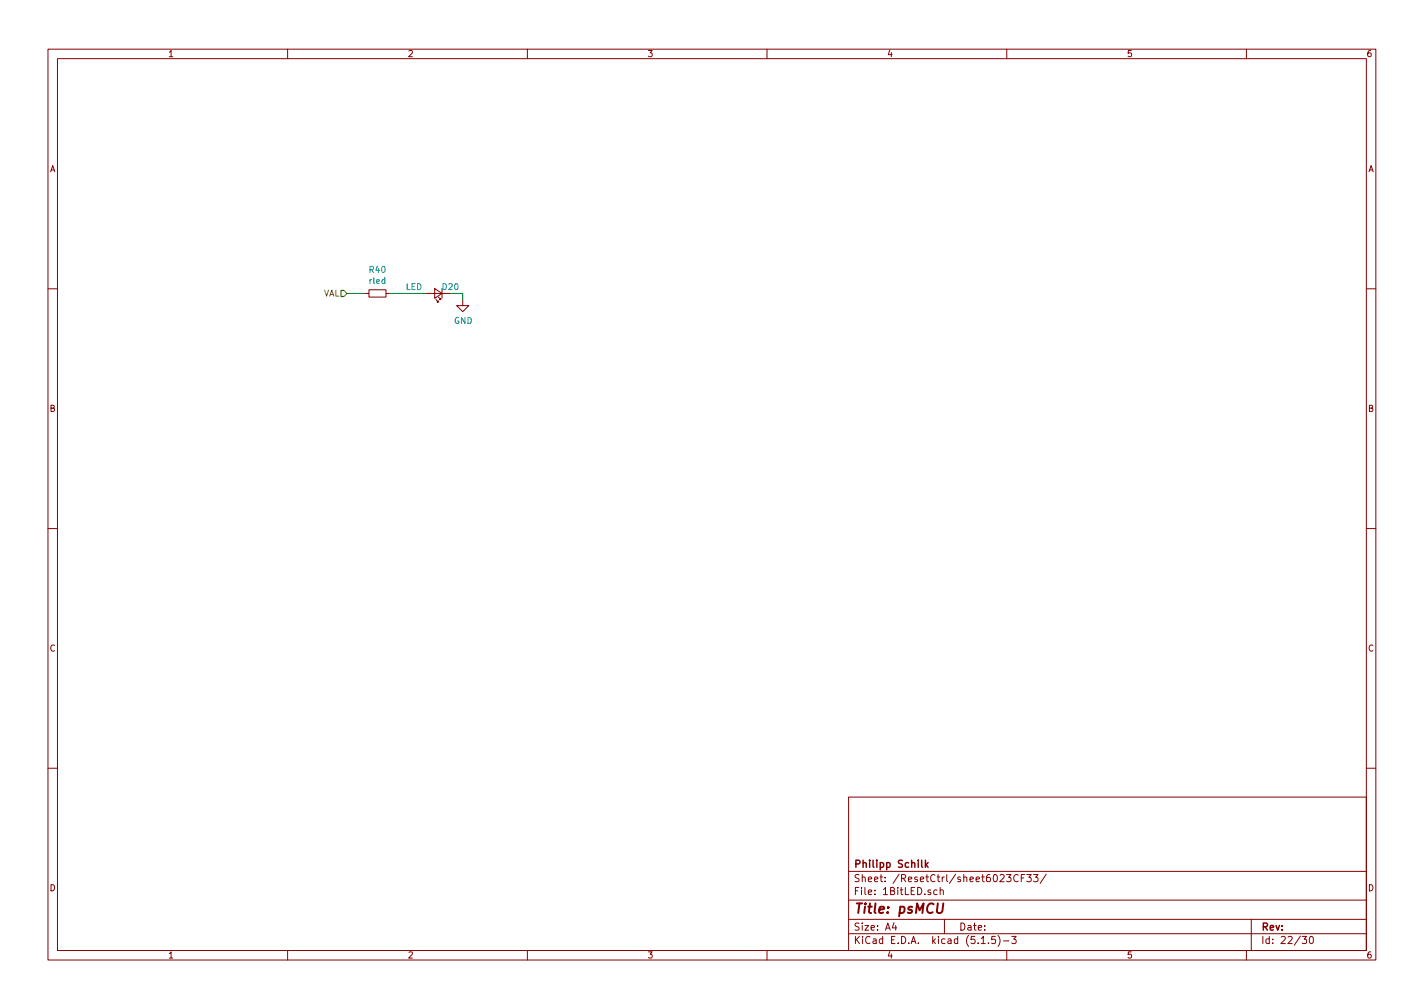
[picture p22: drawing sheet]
<svg xmlns="http://www.w3.org/2000/svg" width="297mm" height="210mm" viewBox="0 0 297 210" stroke-linecap="round" stroke-linejoin="round" font-family="sans-serif">
<defs><g id="words">
<text font-size="2.8" fill="#840000" x="178" y="190.5">Title: psMCU</text>
<g font-size="2.1" fill="#840000">
<text x="178" y="184">Sheet: /ResetCtrl/sheet6023CF33/</text>
<text x="178" y="181">Philipp Schilk</text>
<text x="178" y="186.7">File: 1BitLED.sch</text>
<text x="178" y="196.9">KiCad E.D.A. kicad (5.1.5)-3</text>
<text x="178" y="194.1">Size: A4</text>
<text x="200" y="194.1">Date:</text>
<text x="263" y="194.1">Rev:</text>
<text x="263" y="196.9">Id: 22/30</text>
</g>
<g font-size="1.8" fill="#840000">
<text x="35" y="11.9">1</text>
<text x="85" y="11.9">2</text>
<text x="135" y="11.9">3</text>
<text x="185" y="11.9">4</text>
<text x="235" y="11.9">5</text>
<text x="285" y="11.9">6</text>
<text x="10.4" y="35.9">A</text>
<text x="285.4" y="35.9">A</text>
<text x="10.4" y="85.9">B</text>
<text x="285.4" y="85.9">B</text>
<text x="10.4" y="135.9">C</text>
<text x="285.4" y="135.9">C</text>
<text x="10.4" y="185.9">D</text>
<text x="285.4" y="185.9">D</text>
<text x="35" y="199.9">1</text>
<text x="85" y="199.9">2</text>
<text x="135" y="199.9">3</text>
<text x="185" y="199.9">4</text>
<text x="235" y="199.9">5</text>
<text x="285" y="199.9">6</text>
</g>
<g font-size="1.8" fill="#008484">
<text x="77.1" y="56.9">R40</text>
<text x="77.1" y="59.2">rled</text>
<text x="84.6" y="60.5">LED</text>
<text x="92.3" y="60.5">D20</text>
<text x="94.7" y="67.6">GND</text>
</g>
<text font-size="1.8" fill="#848400" x="67.3" y="61.8">VAL</text>
</g></defs>
<g fill="none" stroke="#840000" stroke-width=".21">
<path d="M10 10.3h277v189.9h-277zM12 12.2h273v186.1h-273zM60 10.3v1.9M110 10.3v1.9M160 10.3v1.9M210 10.3v1.9M260 10.3v1.9M10 60.2h2M76.2 61.2h.8M77 60.4h3.5v1.6h-3.5zM80.5 61.2h.8M88.9 61.2h5.1"/>
<path d="M90.7 60.2l1.5 1-1.5 1zM90.9 62.5l.5 .5h-.2h.2v-.3M91.4 62l.5 .5h-.2h.2v-.3M92.2 60.2v2M96.5 62.5v1.2h1.3l-1.3 1.3-1.3-1.3h1.3M285 60.2h2M10 110.3h2M285 110.3h2M10 160.2h2M177 166.3h108v32h-108zM285 160.2h2M60 198.3v1.9"/>
<path d="M110 198.3v1.9M160 198.3v1.9M177 194.8h108M177 191.8h108M177 187.8h108M177 181.8h108M186.5 192.5l-.4 1h1M186.8 193v1M195.5 185.7l-.5-.1-.2 .3v.6l.2 .1 .5-.1M196.1 185.7l.2-.1 .4 .1 .1 .9M196.1 185.1v1.5M197 191.8v3"/>
<path d="M204.7 196.8h.8M206.2 196.7v.1M207.6 195.3h-.7l-.1 .7 .2-.1 .5 .1 .1 .7-.2 .1-.6-.1M208.2 195.1a1.71 1.71 0 0 1 0 2.3M209.3 196.3h1.2M210 182.4h.9l-.5 .6 .4 .1v.7l-.2 .1-.6-.1M210 198.3v1.9M211 195.3h1l-.5 .6 .4 .1v.7l-.2 .1-.7-.1M212.4 182.6a.71 .71 0 0 0-1 .5 .71 .71 0 0 0 .7 .8l.3-.1M213 183.1h.5M213.7 182.4h-.7v1.5M214.2 182.4h.9l-.5 .6 .4 .1v.7l-.2 .1-.6-.1"/>
<path d="M215.6 182.4h.9l-.5 .6 .5 .1v.7l-.2 .1-.7-.1M218.2 182.3l-1.2 2M260 198.3v1.9M261 191.8v6.5M271.6 195.3h.9l-.4 .6 .4 .1v.7l-.2 .1-.7-.1M273.3 195.4l.3-.1a.86 .86 0 0 1-.1 1.5 1 1 0 0 1-.2-1.4z"/>
</g>
<path d="M195.6 188.4l-.2 1.7 .2 .2a.66 .66 0 0 0 1-.2l.2-1.7" fill="none" stroke="#840000" stroke-width=".41"/>
<path d="M192.3 179.4v1.3l.2 .2M193 179.4v1.5M193.6 179.9l-.6 .6M193.2 180.4l.4 .5" fill="none" stroke="#840000" stroke-width=".3"/>
<path d="M72.4 61.2h3.8M81.3 61.2h7.6M94 61.2h2.5v1.3" fill="none" stroke="#008400" stroke-width=".21"/>
<path d="M71.1 60.6h.7l.6 .6-.6 .6h-.7z" fill="none" stroke="#848400" stroke-width=".25"/>
<use href="#words"/>
</svg>
